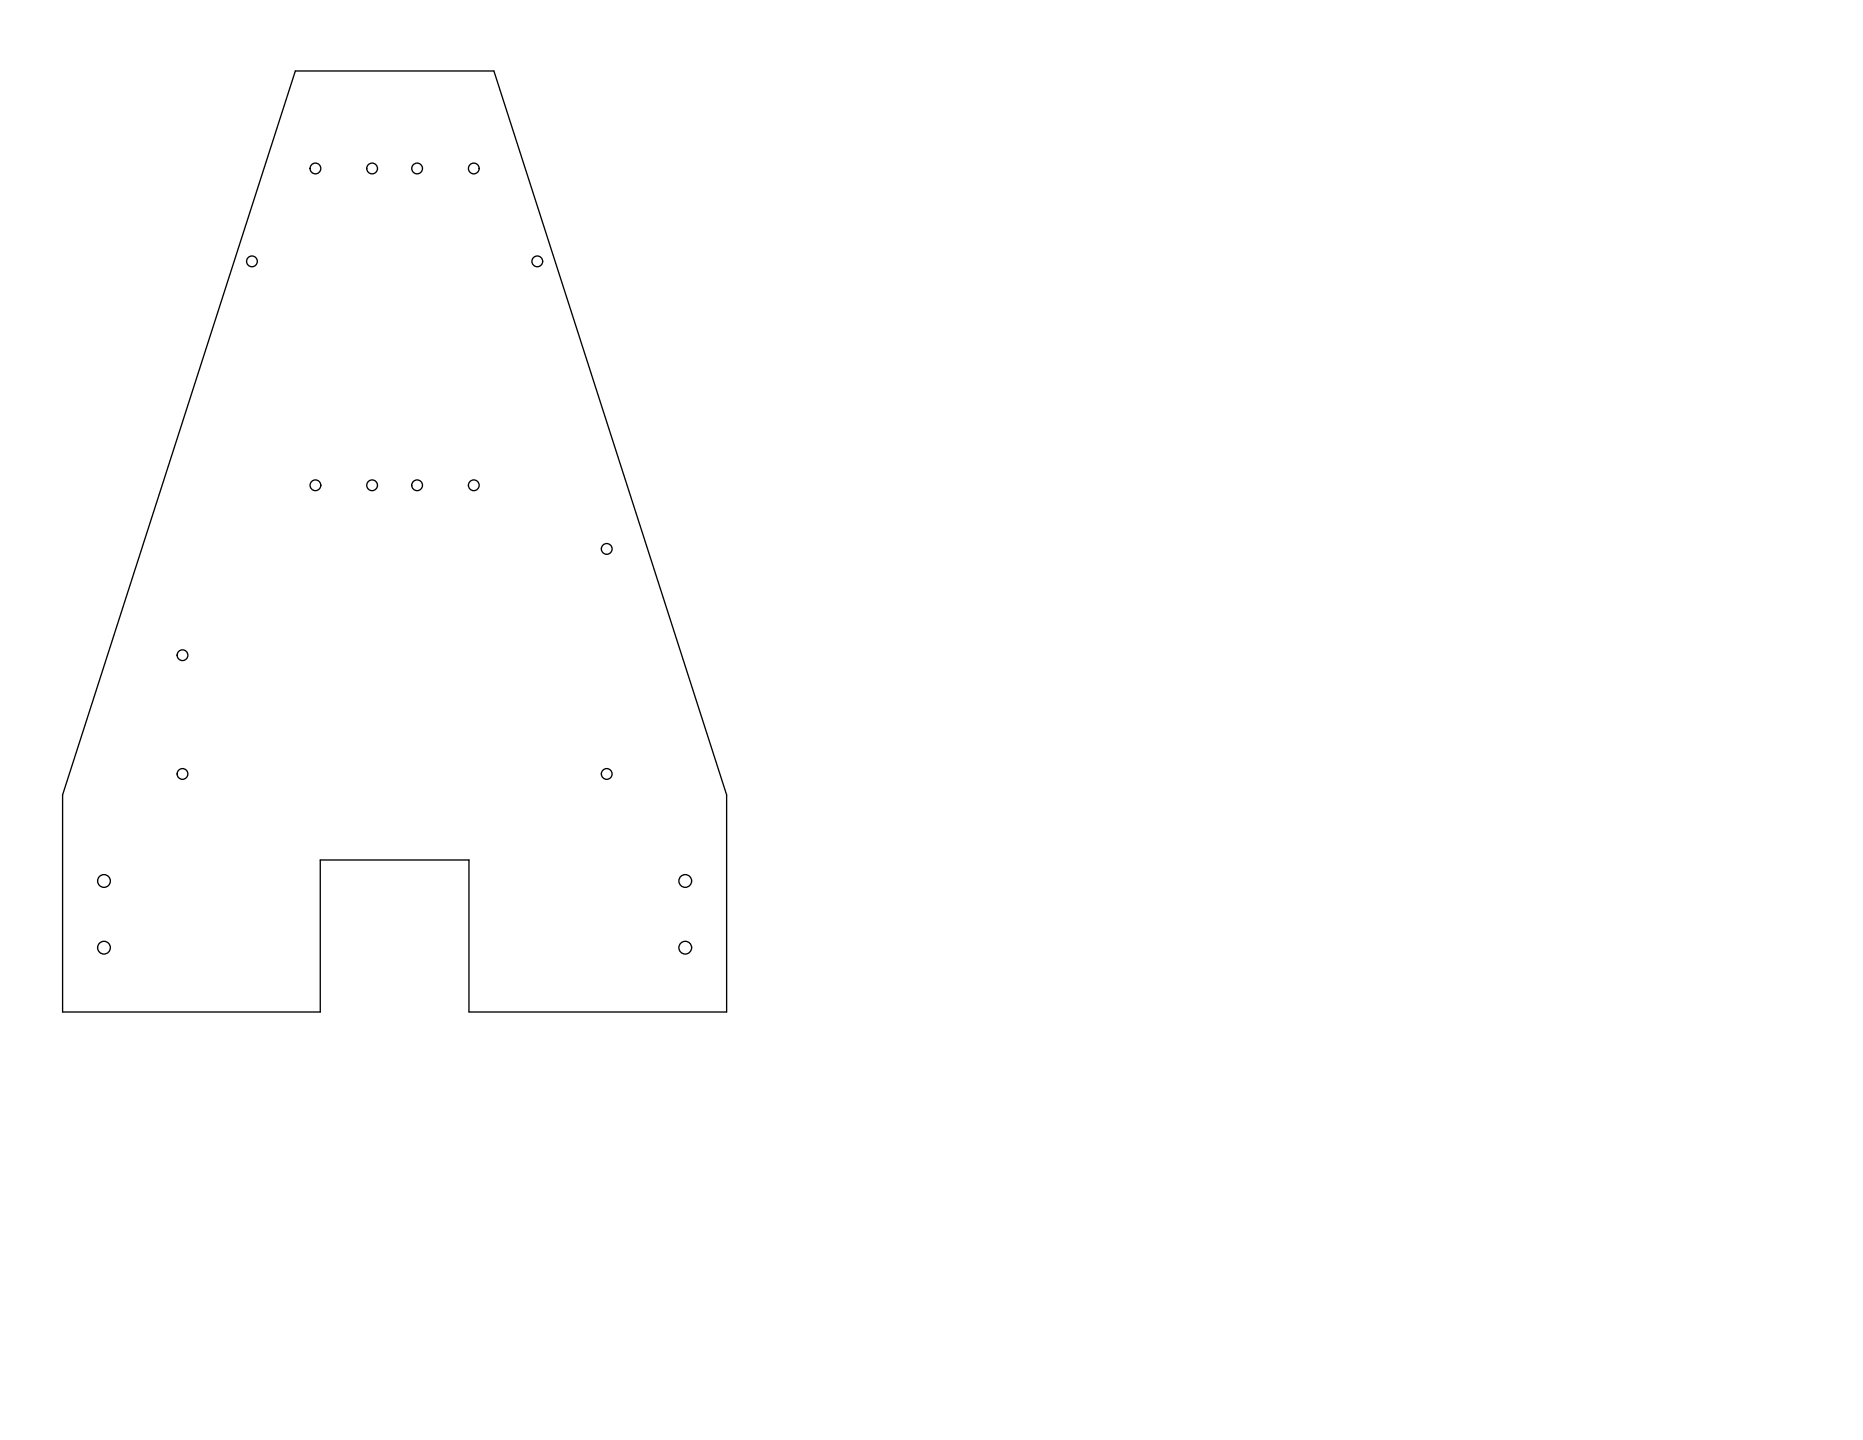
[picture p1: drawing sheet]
<svg xmlns="http://www.w3.org/2000/svg" width="559mm" height="432mm" viewBox="0 0 559 432" stroke-linecap="round" stroke-linejoin="round" font-family="sans-serif">
<g fill="none" stroke="#000" stroke-width=".4">
<path d="M88.6 21.3h59.5l69.9 217.1v65.1h-77.3v-45.6h-44.6v45.6h-77.3v-65.1z"/>
<circle cx="94.6" cy="50.5" r="1.61"/>
<circle cx="111.6" cy="50.5" r="1.61"/>
<circle cx="125.1" cy="50.5" r="1.61"/>
<circle cx="142.1" cy="50.5" r="1.61"/>
<circle cx="75.6" cy="78.4" r="1.61"/>
<circle cx="161.2" cy="78.4" r="1.61"/>
<circle cx="94.6" cy="145.5" r="1.61"/>
<circle cx="111.6" cy="145.5" r="1.61"/>
<circle cx="125.1" cy="145.5" r="1.61"/>
<circle cx="142.1" cy="145.5" r="1.61"/>
<circle cx="182" cy="164.6" r="1.61"/>
<circle cx="54.7" cy="196.5" r="1.61"/>
<circle cx="54.7" cy="232.1" r="1.61"/>
<circle cx="182" cy="232.1" r="1.61"/>
<circle cx="31.2" cy="264.2" r="1.91"/>
<circle cx="205.5" cy="264.2" r="1.91"/>
<circle cx="31.2" cy="284.2" r="1.91"/>
<circle cx="205.5" cy="284.2" r="1.91"/>
</g>
</svg>
